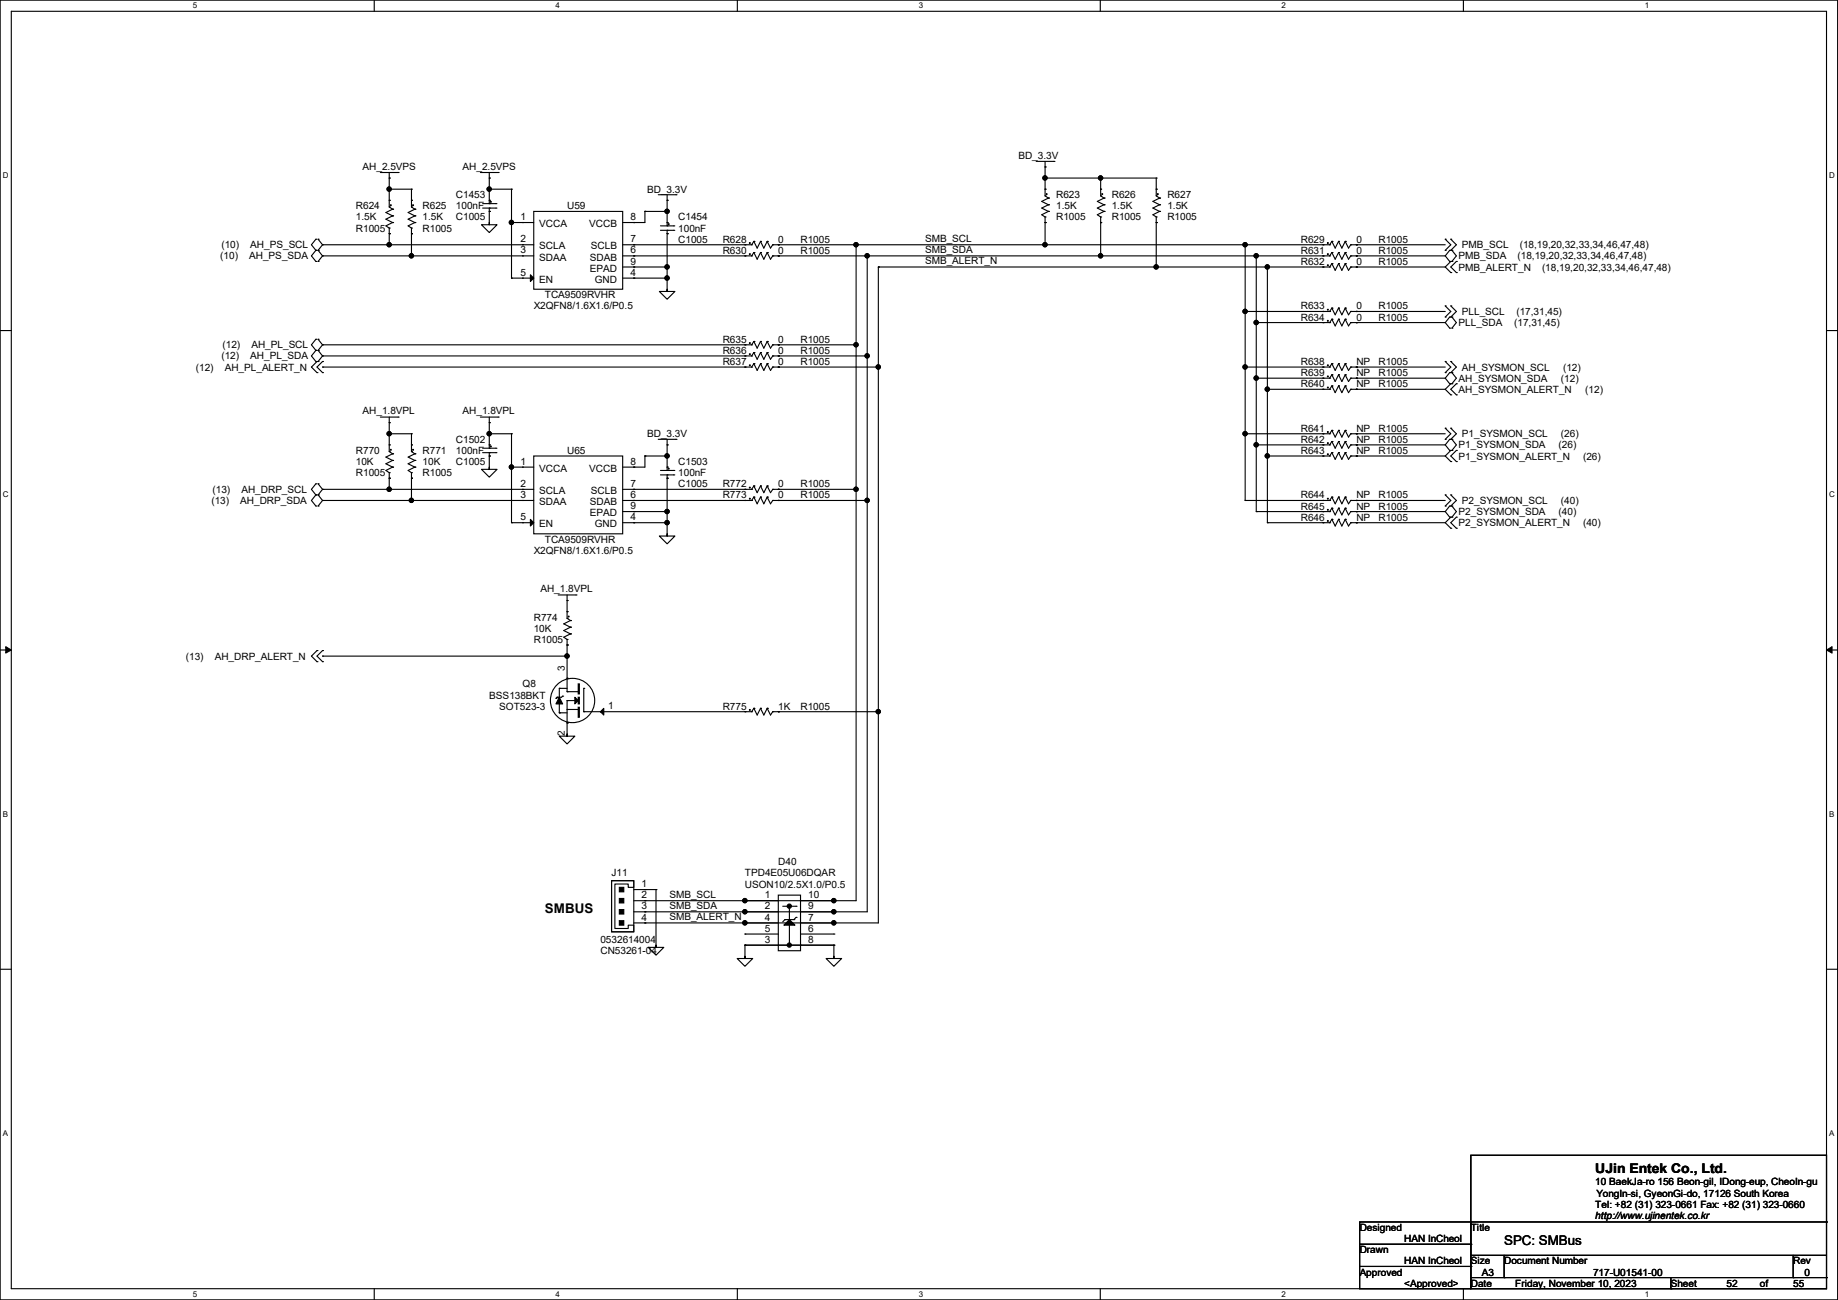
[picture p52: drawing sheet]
<svg xmlns="http://www.w3.org/2000/svg" width="420mm" height="297mm" viewBox="0 0 420 297" stroke-linecap="round" stroke-linejoin="round" font-family="sans-serif">
<defs><g id="words">
<g font-size="3">
<text x="124.5" y="208.6">SMBUS</text>
<text x="364.5" y="268.1">UJin Entek Co., Ltd.</text>
<text x="343.7" y="284.5">SPC: SMBus</text>
</g>
<g font-size="2.3">
<text x="82.8" y="38.9">AH_2.5VPS</text>
<text x="105.7" y="38.9">AH_2.5VPS</text>
<text x="232.7" y="36.4">BD_3.3V</text>
<text x="81.3" y="47.8">R624</text>
<text x="96.6" y="47.8">R625</text>
<text x="104.2" y="45.3">C1453</text>
<text x="104.2" y="47.8">100nF</text>
<text x="129.6" y="47.8">U59</text>
<text x="147.9" y="44">BD_3.3V</text>
<text x="241.3" y="45.3">R623</text>
<text x="241.3" y="47.8">1.5K</text>
<text x="254" y="45.3">R626</text>
<text x="254" y="47.8">1.5K</text>
<text x="266.7" y="45.3">R627</text>
<text x="266.7" y="47.8">1.5K</text>
<text x="81.3" y="50.4">1.5K</text>
<text x="81.3" y="52.9">R1005</text>
<text x="96.6" y="50.4">1.5K</text>
<text x="96.6" y="52.9">R1005</text>
<text x="104.2" y="50.4">C1005</text>
<text x="118.9" y="50.3">1</text>
<text x="123.2" y="51.9">VCCA</text>
<text x="134.7" y="51.9">VCCB</text>
<text x="144.1" y="50.3">8</text>
<text x="155" y="50.4">C1454</text>
<text x="155" y="52.9">100nF</text>
<text x="241.3" y="50.4">R1005</text>
<text x="254" y="50.4">R1005</text>
<text x="266.7" y="50.4">R1005</text>
<text x="50.3" y="59.3">(10)</text>
<text x="50.6" y="56.7">(10)</text>
<text x="56.9" y="59.3">AH_PS_SDA</text>
<text x="57.2" y="56.7">AH_PS_SCL</text>
<text x="118.9" y="55.4">2</text>
<text x="118.9" y="57.9">3</text>
<text x="123.2" y="57">SCLA</text>
<text x="123.2" y="59.5">SDAA</text>
<text x="134.8" y="59.5">SDAB</text>
<text x="135" y="57">SCLB</text>
<text x="144.1" y="57.9">6</text>
<text x="144.1" y="55.4">7</text>
<text x="155" y="55.5">C1005</text>
<text x="165.1" y="55.5">R628</text>
<text x="165.1" y="58">R630</text>
<text x="177.9" y="55.5">0</text>
<text x="177.9" y="58">0</text>
<text x="182.9" y="55.5">R1005</text>
<text x="182.9" y="58">R1005</text>
<text x="211.4" y="55.2">SMB_SCL</text>
<text x="211.4" y="57.7">SMB_SDA</text>
<text x="297.2" y="55.5">R629</text>
<text x="297.2" y="58">R631</text>
<text x="309.9" y="55.5">0</text>
<text x="309.9" y="58">0</text>
<text x="315" y="55.5">R1005</text>
<text x="315" y="58">R1005</text>
<text x="333.3" y="59.3">PMB_SDA</text>
<text x="334.1" y="56.7">PMB_SCL</text>
<text x="346.8" y="59.3">(18,19,20,32,33,34,46,47,48)</text>
<text x="347.3" y="56.7">(18,19,20,32,33,34,46,47,48)</text>
<text x="118.9" y="63">5</text>
<text x="123.2" y="64.6">EN</text>
<text x="134.8" y="62.1">EPAD</text>
<text x="135.9" y="64.6">GND</text>
<text x="144.1" y="60.5">9</text>
<text x="144.1" y="63">4</text>
<text x="211.4" y="60.3">SMB_ALERT_N</text>
<text x="297.2" y="60.5">R632</text>
<text x="309.9" y="60.5">0</text>
<text x="315" y="60.5">R1005</text>
<text x="333.3" y="61.8">PMB_ALERT_N</text>
<text x="352.4" y="61.8">(18,19,20,32,33,34,46,47,48)</text>
<text x="122" y="70.7">X2QFN8/1.6X1.6/P0.5</text>
<text x="124.5" y="68.2">TCA9509RVHR</text>
<text x="297.2" y="70.7">R633</text>
<text x="309.9" y="70.7">0</text>
<text x="315" y="70.7">R1005</text>
<text x="334.1" y="72">PLL_SCL</text>
<text x="346.5" y="72">(17,31,45)</text>
<text x="297.2" y="73.2">R634</text>
<text x="309.9" y="73.2">0</text>
<text x="315" y="73.2">R1005</text>
<text x="333.3" y="74.5">PLL_SDA</text>
<text x="346" y="74.5">(17,31,45)</text>
<text x="50.6" y="82.1">(12)</text>
<text x="50.8" y="79.6">(12)</text>
<text x="57.2" y="82.1">AH_PL_SDA</text>
<text x="57.4" y="79.6">AH_PL_SCL</text>
<text x="165.1" y="78.3">R635</text>
<text x="165.1" y="80.9">R636</text>
<text x="165.1" y="83.4">R637</text>
<text x="177.9" y="78.3">0</text>
<text x="177.9" y="80.9">0</text>
<text x="177.9" y="83.4">0</text>
<text x="182.9" y="78.3">R1005</text>
<text x="182.9" y="80.9">R1005</text>
<text x="182.9" y="83.4">R1005</text>
<text x="297.2" y="83.4">R638</text>
<text x="309.9" y="83.4">NP</text>
<text x="315" y="83.4">R1005</text>
<text x="44.7" y="84.7">(12)</text>
<text x="51.4" y="84.7">AH_PL_ALERT_N</text>
<text x="297.2" y="85.9">R639</text>
<text x="297.2" y="88.5">R640</text>
<text x="309.9" y="85.9">NP</text>
<text x="309.9" y="88.5">NP</text>
<text x="315" y="85.9">R1005</text>
<text x="315" y="88.5">R1005</text>
<text x="333.3" y="89.7">AH_SYSMON_ALERT_N</text>
<text x="333.3" y="87.2">AH_SYSMON_SDA</text>
<text x="334.1" y="84.7">AH_SYSMON_SCL</text>
<text x="356.7" y="87.2">(12)</text>
<text x="357.2" y="84.7">(12)</text>
<text x="362.3" y="89.7">(12)</text>
<text x="82.8" y="94.6">AH_1.8VPL</text>
<text x="105.7" y="94.6">AH_1.8VPL</text>
<text x="104.2" y="101.2">C1502</text>
<text x="147.9" y="99.9">BD_3.3V</text>
<text x="297.2" y="98.6">R641</text>
<text x="297.2" y="101.2">R642</text>
<text x="309.9" y="98.6">NP</text>
<text x="309.9" y="101.2">NP</text>
<text x="315" y="98.6">R1005</text>
<text x="315" y="101.2">R1005</text>
<text x="334.1" y="99.9">P1_SYSMON_SCL</text>
<text x="356.7" y="99.9">(26)</text>
<text x="81.3" y="103.7">R770</text>
<text x="81.3" y="106.3">10K</text>
<text x="96.6" y="103.7">R771</text>
<text x="96.6" y="106.3">10K</text>
<text x="104.2" y="103.7">100nF</text>
<text x="104.2" y="106.3">C1005</text>
<text x="118.9" y="106.2">1</text>
<text x="123.2" y="107.8">VCCA</text>
<text x="129.6" y="103.7">U65</text>
<text x="134.7" y="107.8">VCCB</text>
<text x="144.1" y="106.2">8</text>
<text x="155" y="106.3">C1503</text>
<text x="297.2" y="103.7">R643</text>
<text x="309.9" y="103.7">NP</text>
<text x="315" y="103.7">R1005</text>
<text x="333.3" y="102.4">P1_SYSMON_SDA</text>
<text x="333.3" y="105">P1_SYSMON_ALERT_N</text>
<text x="356.2" y="102.4">(26)</text>
<text x="361.7" y="105">(26)</text>
<text x="48.6" y="112.6">(13)</text>
<text x="55.2" y="112.6">AH_DRP_SCL</text>
<text x="81.3" y="108.8">R1005</text>
<text x="96.6" y="108.8">R1005</text>
<text x="118.9" y="111.3">2</text>
<text x="118.9" y="113.8">3</text>
<text x="123.2" y="112.9">SCLA</text>
<text x="135" y="112.9">SCLB</text>
<text x="144.1" y="113.8">6</text>
<text x="144.1" y="111.3">7</text>
<text x="155" y="108.8">100nF</text>
<text x="155" y="111.3">C1005</text>
<text x="165.1" y="111.3">R772</text>
<text x="165.1" y="113.9">R773</text>
<text x="177.9" y="111.3">0</text>
<text x="177.9" y="113.9">0</text>
<text x="182.9" y="111.3">R1005</text>
<text x="182.9" y="113.9">R1005</text>
<text x="297.2" y="113.9">R644</text>
<text x="309.9" y="113.9">NP</text>
<text x="315" y="113.9">R1005</text>
<text x="48.3" y="115.1">(13)</text>
<text x="54.9" y="115.1">AH_DRP_SDA</text>
<text x="118.9" y="118.9">5</text>
<text x="123.2" y="115.4">SDAA</text>
<text x="134.8" y="117.9">EPAD</text>
<text x="134.8" y="115.4">SDAB</text>
<text x="144.1" y="116.3">9</text>
<text x="144.1" y="118.9">4</text>
<text x="297.2" y="116.4">R645</text>
<text x="297.2" y="119">R646</text>
<text x="309.9" y="116.4">NP</text>
<text x="309.9" y="119">NP</text>
<text x="315" y="116.4">R1005</text>
<text x="315" y="119">R1005</text>
<text x="333.3" y="117.7">P2_SYSMON_SDA</text>
<text x="334.1" y="115.1">P2_SYSMON_SCL</text>
<text x="356.2" y="117.7">(40)</text>
<text x="356.7" y="115.1">(40)</text>
<text x="123.2" y="120.5">EN</text>
<text x="124.5" y="124">TCA9509RVHR</text>
<text x="135.9" y="120.5">GND</text>
<text x="333.3" y="120.2">P2_SYSMON_ALERT_N</text>
<text x="361.7" y="120.2">(40)</text>
<text x="122" y="126.6">X2QFN8/1.6X1.6/P0.5</text>
<text x="123.5" y="135.2">AH_1.8VPL</text>
<text x="122" y="141.8">R774</text>
<text x="122" y="144.4">10K</text>
<text x="122" y="146.9">R1005</text>
<text x="42.5" y="150.7">(13)</text>
<text x="49.1" y="150.7">AH_DRP_ALERT_N</text>
<text x="129" y="153.2" transform="rotate(-90 129 153.2)">3</text>
<text x="111.8" y="159.6">BSS138BKT</text>
<text x="119.4" y="157.1">Q8</text>
<text x="114.1" y="162.1">SOT523-3</text>
<text x="139" y="162.1">1</text>
<text x="165.1" y="162.1">R775</text>
<text x="177.9" y="162.1">1K</text>
<text x="182.9" y="162.1">R1005</text>
<text x="129" y="168.2" transform="rotate(-90 129 168.2)">2</text>
<text x="177.8" y="197.7">D40</text>
<text x="139.7" y="200.2">J11</text>
<text x="146.6" y="202.7">1</text>
<text x="170.2" y="200.2">TPD4E05U06DQAR</text>
<text x="170.2" y="202.8">USON10/2.5X1.0/P0.5</text>
<text x="146.6" y="205.2">2</text>
<text x="146.6" y="207.8">3</text>
<text x="153" y="205.1">SMB_SCL</text>
<text x="153" y="207.6">SMB_SDA</text>
<text x="174.8" y="205.2">1</text>
<text x="174.8" y="207.8">2</text>
<text x="184.7" y="207.8">9</text>
<text x="184.7" y="205.2">10</text>
<text x="137.2" y="215.5">0532614004</text>
<text x="146.6" y="210.3">4</text>
<text x="153" y="210.1">SMB_ALERT_N</text>
<text x="174.8" y="215.4">3</text>
<text x="174.8" y="210.3">4</text>
<text x="174.8" y="212.9">5</text>
<text x="184.7" y="212.9">6</text>
<text x="184.7" y="210.3">7</text>
<text x="184.7" y="215.4">8</text>
<text x="137.2" y="218">CN53261-04</text>
<text x="364.5" y="270.8">10 BaekJa-ro 156 Beon-gil, IDong-eup, CheoIn-gu</text>
<text x="364.5" y="275.9">Tel: +82 (31) 323-0661 Fax: +82 (31) 323-0660</text>
<text x="364.8" y="273.4">YongIn-si, GyeonGi-do, 17126 South Korea</text>
<text x="310.7" y="281.3">Designed</text>
<text x="336.1" y="281.3">Title</text>
<text x="364.5" y="278.5">http://www.ujinentek.co.kr</text>
<text x="310.7" y="286.3">Drawn</text>
<text x="320.8" y="283.8">HAN InCheol</text>
<text x="310.7" y="291.4">Approved</text>
<text x="320.8" y="294">&lt;Approved&gt;</text>
<text x="320.8" y="288.9">HAN InCheol</text>
<text x="336.1" y="288.9">Size</text>
<text x="336.1" y="294">Date</text>
<text x="338.6" y="291.4">A3</text>
<text x="343.7" y="288.9">Document Number</text>
<text x="346.2" y="294">Friday, November 10, 2023</text>
<text x="364" y="291.4">717-U01541-00</text>
<text x="381.8" y="294">Sheet</text>
<text x="394.5" y="294">52</text>
<text x="402.1" y="294">of</text>
<text x="409.7" y="288.9">Rev</text>
<text x="409.7" y="294">55</text>
<text x="412.3" y="291.4">0</text>
</g>
<g font-size="1.8">
<text x="44" y="1.9">5</text>
<text x="127" y="1.9">4</text>
<text x="209.9" y="1.9">3</text>
<text x="292.9" y="1.9">2</text>
<text x="375.8" y="1.9">1</text>
<text x=".7" y="40.6">D</text>
<text x="418" y="40.6">D</text>
<text x=".7" y="113.6">C</text>
<text x="418" y="113.6">C</text>
<text x=".7" y="186.6">B</text>
<text x="418" y="186.6">B</text>
<text x=".7" y="259.5">A</text>
<text x="418" y="259.5">A</text>
<text x="44" y="296.3">5</text>
<text x="127" y="296.3">4</text>
<text x="209.9" y="296.3">3</text>
<text x="292.9" y="296.3">2</text>
<text x="375.8" y="296.3">1</text>
</g>
</g></defs>
<path d="M0 0h419.9v297h-419.9zM2.6 2.6h414.8v291.8h-414.8z" fill="none" stroke="#000" stroke-width=".25"/>
<g fill="#fff">
<path d="M44 .3h1v2h-1z"/>
<path d="M44 294.7h1v2h-1z"/>
</g>
<path d="M85.5 0v2.6M85.5 294.4v2.6" fill="none" stroke="#000" stroke-width=".25"/>
<g fill="#fff">
<path d="M127 .3h.9v2h-.9z"/>
<path d="M127 294.7h.9v2h-.9z"/>
</g>
<path d="M168.5 0v2.6M168.5 294.4v2.6" fill="none" stroke="#000" stroke-width=".25"/>
<g fill="#fff">
<path d="M209.9 .3h1v2h-1z"/>
<path d="M209.9 294.7h1v2h-1z"/>
</g>
<path d="M251.4 0v2.6M251.4 294.4v2.6" fill="none" stroke="#000" stroke-width=".25"/>
<g fill="#fff">
<path d="M292.9 .3h.9v2h-.9z"/>
<path d="M292.9 294.7h.9v2h-.9z"/>
</g>
<path d="M334.4 0v2.6M334.4 294.4v2.6" fill="none" stroke="#000" stroke-width=".25"/>
<g fill="#fff">
<path d="M375.8 .3h1v2h-1z"/>
<path d="M375.8 294.7h1v2h-1z"/>
<path d="M.7 39h1.2v2h-1.2z"/>
<path d="M418 39h1.3v2h-1.3z"/>
<path d="M.7 112h1.2v2h-1.2z"/>
<path d="M418 112h1.3v2h-1.3z"/>
</g>
<path d="M0 75.5h2.6M417.4 75.5h2.5" fill="none" stroke="#000" stroke-width=".25"/>
<g fill="#fff">
<path d="M.7 185h1.2v1.9h-1.2z"/>
<path d="M418 185h1.2v1.9h-1.2z"/>
</g>
<path d="M0 148.5h2.6M417.4 148.5h2.5" fill="none" stroke="#000" stroke-width=".25"/>
<path d="M1.3 147.7l1.3 .8-1.3 .7zM417.4 148.5l1.2-.8v1.5z" fill="#000" stroke="#000" stroke-width=".23"/>
<g fill="#fff">
<path d="M.7 257.9h1.2v2h-1.2z"/>
<path d="M418 257.9h1.2v2h-1.2z"/>
</g>
<g fill="none" stroke="#000" stroke-width=".25">
<path d="M86.9 39.4h4.1M88.9 39.4v7.9M91 39.4h.1M109.8 39.4h4M111.8 39.4v7.1M113.8 39.4h.1M236.8 36.9h4M238.8 38.1h.1M238.8 36.9v7.8M240.8 36.9h.1M72.2 57.2h.1M72.2 54.7h.1"/>
<path d="M72.2 59.7h.1M72.2 54.7l-1 1.2 1 1.3M72.2 57.2l-1 1.3 1 1.2M72.7 54.7h.1M72.7 57.2h.1M72.7 59.7h.1M72.7 54.7l1 1.2M72.7 57.2l1 1.3M73.7 55.9h.1M73.7 58.5h.1M73.7 55.9l-1 1.3M73.7 58.5l-1 1.2"/>
<path d="M73.7 55.9h48.3M73.7 58.5h48.3M88.9 40.7h.1M88.9 47.3h.1M88.9 53.4h.1M88.9 52.1h.1M88.9 45.8h.1M88.9 43.2h.1M88.9 55.9h.1M88.9 52.1v3.8M88.9 47.3l.8 .5M88.9 43.2h5.1"/>
<path d="M89.7 50.8h.1M89.7 47.8h.1M89.7 49.3h.1M89.7 49.3l-1.5 .8 1.5 .7M89.7 47.8l-1.5 .8 1.5 .7M89.7 50.8l-1.5 .8 .7 .5M94 47.3h.1M94 53.4h.1M94 52.1h.1M94 45.8h.1M94 43.2h.1M94 58.5h.1"/>
<path d="M94 43.2v4.1M94 52.1v6.4M94 47.3l.8 .5M94.8 50.8h.1M94.8 47.8h.1M94.8 49.3h.1M94.8 49.3l-1.5 .8 1.5 .7M94.8 47.8l-1.5 .8 1.5 .7M94.8 50.8l-1.5 .8 .7 .5M110 51.4h1.8v-.6v.6h1.8l-1.8 1.7zM110.3 47.5h3M110.3 46.5h3"/>
<path d="M111.8 40.7h.1M111.8 46.5h.1M111.8 47.5h.1M111.8 45.8h.1M111.8 48.3h.1M111.8 43.2h.1M111.8 47.5v3.3M111.8 43.2h5.1M113.3 47.5h.1M113.3 46.5h.1M116.9 43.2h.1M116.9 50.8h.1"/>
<path d="M116.9 50.8h5.1M116.9 43.2v20.3M119.4 50.8h.1M119.4 55.9h.1M119.4 58.5h.1M122 48.3h20.3v17.8h-20.3zM142.3 55.9h29.4M142.3 58.5h29.4M144.8 58.5h.1M144.8 55.9h.1M144.8 50.8h.1M147.4 48.3h.1"/>
<path d="M147.4 48.3v2.5h-5.1M147.4 48.3h5M150.4 44.5h4.1M150.9 52.6h3.1M150.9 51.6h3.1M152.4 45.8h.1M152.4 51.6h.1M152.4 52.6h.1M152.4 50.8h.1M152.4 53.4h.1M152.4 48.3h.1M152.4 44.5v7.1"/>
<path d="M152.4 52.6v13.5M154 52.6h.1M154 51.6h.1M154.5 44.5h.1M170.2 55.9h.1M170.2 58.5h.1M171.7 55.9h.1M171.7 58.5h.1M172.3 55.2h.1M172.3 57.7h.1M172.3 55.2l.7 1.5 .8-1.5M172.3 55.2l-.6 .7"/>
<path d="M172.3 57.7l.7 1.5 .8-1.5M172.3 57.7l-.6 .8M173.8 55.2h.1M173.8 57.7h.1M173.8 55.2l.7 1.5 .8-1.5M173.8 57.7l.7 1.5 .8-1.5M175.3 55.2h.1M175.3 57.7h.1M175.3 55.2l.8 1.5 .5-.8M175.3 57.7l.8 1.5 .5-.7M176.6 55.9h.1M176.6 58.5h.1"/>
<path d="M176.6 55.9h127.2M176.6 58.5h127.2M177.8 55.9h.1M177.8 58.5h.1M195.6 55.9h.1M195.6 55.9v149.9h-50.8M198.2 58.5h.1M198.2 58.5v149.8h-53.4M238.8 44.7h.1M238.8 50.8h.1M238.8 49.6h.1M238.8 43.2h.1"/>
<path d="M238.8 40.7h.1M238.8 55.9h.1M238.8 49.6v6.3M238.8 44.7l.8 .6M238.8 40.7h25.4M239.6 48.3h.1M239.6 45.3h.1M239.6 46.8h.1M239.6 46.8l-1.6 .7 1.6 .8M239.6 45.3l-1.6 .7 1.6 .8M239.6 48.3l-1.6 .8 .8 .5M251.5 44.7h.1"/>
<path d="M251.5 50.8h.1M251.5 49.6h.1M251.5 43.2h.1M251.5 40.7h.1M251.5 58.5h.1M251.5 40.7v4M251.5 49.6v8.9M251.5 44.7l.8 .6M252.3 48.3h.1M252.3 45.3h.1M252.3 46.8h.1M252.3 46.8l-1.6 .7 1.6 .8"/>
<path d="M252.3 45.3l-1.6 .7 1.6 .8M252.3 48.3l-1.6 .8 .8 .5M264.2 44.7h.1M264.2 50.8h.1M264.2 49.6h.1M264.2 43.2h.1M264.2 40.7h.1M264.2 40.7v4M264.2 49.6v11.4M264.2 44.7l.8 .6M265 48.3h.1M265 45.3h.1"/>
<path d="M265 46.8h.1M265 46.8l-1.6 .7 1.6 .8M265 45.3l-1.6 .7 1.6 .8M265 48.3l-1.6 .8 .8 .5M284.5 55.9h.1M284.5 55.9v58.4M287.1 58.5h.1M287.1 58.5v58.4M302.3 55.9h.1M302.3 58.5h.1M303.8 55.9h.1M303.8 58.5h.1"/>
<path d="M304.3 55.2h.1M304.3 57.7h.1M304.3 55.2l.8 1.5 .8-1.5M304.3 55.2l-.5 .7M304.3 57.7l.8 1.5 .8-1.5M304.3 57.7l-.5 .8M305.9 55.2h.1M305.9 57.7h.1M305.9 55.2l.7 1.5 .8-1.5M305.9 57.7l.7 1.5 .8-1.5M307.4 55.2h.1M307.4 57.7h.1"/>
<path d="M307.4 55.2l.7 1.5 .6-.8M307.4 57.7l.7 1.5 .6-.7M308.7 55.9h.1M308.7 58.5h.1M308.7 55.9h21.5M308.7 58.5h21.5M309.9 55.9h.1M309.9 58.5h.1M330.2 54.7h.1M330.2 57.2h.1M330.2 58.5l1.1 1.2M330.2 54.7l1.3 1.2-1.3 1.3"/>
<path d="M331.3 57.2h.1M331.3 59.7h.1M331.3 57.2l-1.1 1.3M331.5 59.7h.1M331.5 54.7h.1M331.5 57.2h.1M331.5 59.7l-1.3 1.3M331.5 54.7l1.3 1.2-1.3 1.3M331.8 59.7h.1M331.8 57.2h.1M331.8 57.2l1 1.3-1 1.2M332.8 59.7h.1"/>
<path d="M332.8 59.7l-1.3 1.3 1.3 1.3M72.2 77.5h.1M72.2 77.5l-1 1.3 1 1.3M72.7 77.5h.1M72.7 77.5l1 1.3M73.7 78.8h.1M73.7 78.8l-1 1.3M73.7 78.8h98M116.9 63.5h.1M116.9 63.5h5.1M119.4 63.5h.1M142.3 61h10.1"/>
<path d="M142.3 63.5h10.1M144.8 61h.1M144.8 63.5h.1M150.7 66.6h1.7v-.5v.5h1.8l-1.8 1.8zM152.4 61h.1M152.4 63.5h.1M170.2 78.8h.1M171.7 78.8h.1M172.3 78h.1M172.3 78l.7 1.5 .8-1.5M172.3 78l-.6 .8M173.8 78h.1"/>
<path d="M173.8 78l.7 1.5 .8-1.5M175.3 78h.1M175.3 78l.8 1.5 .5-.7M176.6 78.8h.1M176.6 78.8h19M177.8 78.8h.1M195.6 78.8h.1M200.7 61h.1M200.7 61h103.1M200.7 61v149.9h-55.9M264.2 61h.1M284.5 71.2h.1"/>
<path d="M284.5 71.2h19.3M287.1 73.7h.1M287.1 73.7h16.7M289.6 61h.1M289.6 61v58.4M302.3 61h.1M302.3 71.2h.1M302.3 73.7h.1M303.8 61h.1M303.8 71.2h.1M303.8 73.7h.1M304.3 60.2h.1"/>
<path d="M304.3 70.4h.1M304.3 72.9h.1M304.3 60.2l.8 1.6 .8-1.6M304.3 60.2l-.5 .8M304.3 70.4l.8 1.5 .8-1.5M304.3 70.4l-.5 .8M304.3 72.9l.8 1.6 .8-1.6M304.3 72.9l-.5 .8M305.9 60.2h.1M305.9 70.4h.1M305.9 72.9h.1M305.9 60.2l.7 1.6 .8-1.6"/>
<path d="M305.9 70.4l.7 1.5 .8-1.5M305.9 72.9l.7 1.6 .8-1.6M307.4 60.2h.1M307.4 70.4h.1M307.4 72.9h.1M307.4 60.2l.7 1.6 .6-.8M307.4 70.4l.7 1.5 .6-.7M307.4 72.9l.7 1.6 .6-.8M308.7 61h.1M308.7 71.2h.1M308.7 73.7h.1M308.7 61h21.5"/>
<path d="M308.7 71.2h21.5M308.7 73.7h21.5M309.9 61h.1M309.9 71.2h.1M309.9 73.7h.1M330.2 69.9h.1M330.2 72.4h.1M330.2 61l1.3 1.3M330.2 73.7l1.1 1.3M330.2 69.9l1.3 1.3-1.3 1.2M331.3 72.4h.1M331.3 75h.1"/>
<path d="M331.3 72.4l-1.1 1.3M331.5 62.3h.1M331.5 69.9h.1M331.5 72.4h.1M331.5 69.9l1.3 1.3-1.3 1.2M331.8 75h.1M331.8 72.4h.1M331.8 72.4l1 1.3-1 1.3M332.8 62.3h.1M72.2 80.1h.1M72.2 82.6h.1M72.2 80.1l-1 1.2 1 1.3"/>
<path d="M72.4 82.6h.1M72.4 85.1h.1M72.4 82.6l-1.2 1.3 1.2 1.2M72.7 80.1h.1M72.7 82.6h.1M72.7 80.1l1 1.2M73.7 82.6h.1M73.7 85.1h.1M73.7 81.3h.1M73.7 83.9h.1M73.7 81.3l-1 1.3M73.7 82.6l-1.3 1.3 1.3 1.2"/>
<path d="M73.7 81.3h98M73.7 83.9h98M86.9 95.3h4.1M88.9 96.6h.1M88.9 99.1h.1M88.9 95.3v7.9M88.9 99.1h5.1M91 95.3h.1M94 99.1h.1M94 99.1v4.1M109.8 95.3h4M111.8 96.6h.1"/>
<path d="M111.8 99.1h.1M111.8 95.3v7.1M111.8 99.1h5.1M113.8 95.3h.1M116.9 99.1h.1M116.9 99.1v20.3M170.2 81.3h.1M170.2 83.9h.1M171.7 81.3h.1M171.7 83.9h.1M172.3 80.6h.1M172.3 83.1h.1"/>
<path d="M172.3 80.6l.7 1.5 .8-1.5M172.3 80.6l-.6 .7M172.3 83.1l.7 1.5 .8-1.5M172.3 83.1l-.6 .8M173.8 80.6h.1M173.8 83.1h.1M173.8 80.6l.7 1.5 .8-1.5M173.8 83.1l.7 1.5 .8-1.5M175.3 80.6h.1M175.3 83.1h.1M175.3 80.6l.8 1.5 .5-.8M175.3 83.1l.8 1.5 .5-.7"/>
<path d="M176.6 81.3h.1M176.6 83.9h.1M176.6 81.3h21.6M176.6 83.9h24.1M177.8 81.3h.1M177.8 83.9h.1M198.2 81.3h.1M200.7 83.9h.1M284.5 83.9h.1M284.5 99.1h.1M284.5 99.1h19.3M284.5 83.9h19.3"/>
<path d="M287.1 86.4h.1M287.1 86.4h16.7M289.6 88.9h.1M289.6 88.9h14.2M302.3 99.1h.1M302.3 83.9h.1M302.3 86.4h.1M302.3 88.9h.1M303.8 99.1h.1M303.8 83.9h.1M303.8 86.4h.1M303.8 88.9h.1"/>
<path d="M304.3 98.3h.1M304.3 83.1h.1M304.3 85.6h.1M304.3 88.2h.1M304.3 98.3l.8 1.6 .8-1.6M304.3 98.3l-.5 .8M304.3 83.1l.8 1.5 .8-1.5M304.3 83.1l-.5 .8M304.3 85.6l.8 1.6 .8-1.6M304.3 85.6l-.5 .8M304.3 88.2l.8 1.5 .8-1.5M304.3 88.2l-.5 .7"/>
<path d="M305.9 98.3h.1M305.9 83.1h.1M305.9 85.6h.1M305.9 88.2h.1M305.9 98.3l.7 1.6 .8-1.6M305.9 83.1l.7 1.5 .8-1.5M305.9 85.6l.7 1.6 .8-1.6M305.9 88.2l.7 1.5 .8-1.5M307.4 98.3h.1M307.4 83.1h.1M307.4 85.6h.1M307.4 88.2h.1"/>
<path d="M307.4 98.3l.7 1.6 .6-.8M307.4 83.1l.7 1.5 .6-.7M307.4 85.6l.7 1.6 .6-.8M307.4 88.2l.7 1.5 .6-.8M308.7 99.1h.1M308.7 83.9h.1M308.7 86.4h.1M308.7 88.9h.1M308.7 99.1h21.5M308.7 83.9h21.5M308.7 86.4h21.5M308.7 88.9h21.5"/>
<path d="M309.9 99.1h.1M309.9 83.9h.1M309.9 86.4h.1M309.9 88.9h.1M330.2 82.6h.1M330.2 85.1h.1M330.2 97.8h.1M330.2 82.6l1.3 1.3-1.3 1.2M330.2 88.9l1.3 1.3M330.2 86.4l1.1 1.3M330.2 97.8l1.3 1.3-1.3 1.3M331.3 85.1h.1"/>
<path d="M331.3 87.7h.1M331.3 85.1l-1.1 1.3M331.5 82.6h.1M331.5 85.1h.1M331.5 87.7h.1M331.5 90.2h.1M331.5 97.8h.1M331.5 82.6l1.3 1.3-1.3 1.2M331.5 87.7l-1.3 1.2M331.5 97.8l1.3 1.3-1.3 1.3M331.8 87.7h.1M331.8 85.1h.1"/>
<path d="M331.8 85.1l1 1.3-1 1.3M332.8 90.2h.1M332.8 87.7h.1M332.8 87.7l-1.3 1.2 1.3 1.3M72.2 113.1h.1M72.2 110.5h.1M72.2 115.6h.1M72.2 110.5l-1 1.3 1 1.3M72.2 113.1l-1 1.2 1 1.3M72.7 110.5h.1M72.7 113.1h.1M72.7 115.6h.1"/>
<path d="M72.7 110.5l1 1.3M72.7 113.1l1 1.2M73.7 111.8h.1M73.7 114.3h.1M73.7 111.8l-1 1.3M73.7 114.3l-1 1.3M73.7 111.8h48.3M73.7 114.3h48.3M88.9 103.2h.1M88.9 109.3h.1M88.9 108h.1M88.9 101.6h.1"/>
<path d="M88.9 111.8h.1M88.9 108v3.8M88.9 103.2l.8 .5M89.7 106.7h.1M89.7 103.7h.1M89.7 105.2h.1M89.7 105.2l-1.5 .8 1.5 .7M89.7 103.7l-1.5 .7 1.5 .8M89.7 106.7l-1.5 .8 .7 .5M94 103.2h.1M94 109.3h.1M94 108h.1"/>
<path d="M94 101.6h.1M94 114.3h.1M94 108v6.3M94 103.2l.8 .5M94.8 106.7h.1M94.8 103.7h.1M94.8 105.2h.1M94.8 105.2l-1.5 .8 1.5 .7M94.8 103.7l-1.5 .7 1.5 .8M94.8 106.7l-1.5 .8 .7 .5M110 107.2h1.8v-.5v.5h1.8l-1.8 1.8zM110.3 103.4h3"/>
<path d="M110.3 102.4h3M111.8 102.4h.1M111.8 103.4h.1M111.8 101.6h.1M111.8 104.2h.1M111.8 103.4v3.3M113.3 103.4h.1M113.3 102.4h.1M116.9 106.7h.1M116.9 119.4h.1M116.9 119.4h5.1M116.9 106.7h5.1"/>
<path d="M119.4 106.7h.1M119.4 111.8h.1M119.4 114.3h.1M119.4 119.4h.1M122 104.2h20.3v17.8h-20.3zM142.3 116.9h10.1M142.3 119.4h10.1M142.3 111.8h29.4M142.3 114.3h29.4M144.8 116.9h.1M144.8 119.4h.1M144.8 114.3h.1"/>
<path d="M144.8 111.8h.1M144.8 106.7h.1M147.4 104.2h.1M147.4 104.2h5M147.4 104.2v2.5h-5.1M150.4 100.4h4.1M150.9 108.5h3.1M150.9 107.5h3.1M152.4 101.6h.1M152.4 107.5h.1M152.4 108.5h.1M152.4 106.7h.1"/>
<path d="M152.4 109.3h.1M152.4 104.2h.1M152.4 116.9h.1M152.4 119.4h.1M152.4 100.4v7.1M152.4 108.5v13.5M154 108.5h.1M154 107.5h.1M154.5 100.4h.1M170.2 111.8h.1M170.2 114.3h.1M171.7 111.8h.1"/>
<path d="M171.7 114.3h.1M172.3 111h.1M172.3 113.6h.1M172.3 111l.7 1.6 .8-1.6M172.3 111l-.6 .8M172.3 113.6l.7 1.5 .8-1.5M172.3 113.6l-.6 .7M173.8 111h.1M173.8 113.6h.1M173.8 111l.7 1.6 .8-1.6M173.8 113.6l.7 1.5 .8-1.5M175.3 111h.1"/>
<path d="M175.3 113.6h.1M175.3 111l.8 1.6 .5-.8M175.3 113.6l.8 1.5 .5-.8M176.6 111.8h.1M176.6 114.3h.1M176.6 111.8h19M176.6 114.3h21.6M177.8 111.8h.1M177.8 114.3h.1M195.6 111.8h.1M198.2 114.3h.1M284.5 114.3h.1"/>
<path d="M284.5 114.3h19.3M287.1 101.6h.1M287.1 116.9h.1M287.1 116.9h16.7M287.1 101.6h16.7M289.6 104.2h.1M289.6 119.4h.1M289.6 119.4h14.2M289.6 104.2h14.2M302.3 116.9h.1M302.3 101.6h.1M302.3 119.4h.1"/>
<path d="M302.3 104.2h.1M302.3 114.3h.1M303.8 116.9h.1M303.8 101.6h.1M303.8 119.4h.1M303.8 104.2h.1M303.8 114.3h.1M304.3 116.1h.1M304.3 100.9h.1M304.3 118.7h.1M304.3 103.4h.1M304.3 113.6h.1"/>
<path d="M304.3 116.1l.8 1.5 .8-1.5M304.3 116.1l-.5 .8M304.3 100.9l.8 1.5 .8-1.5M304.3 100.9l-.5 .7M304.3 118.7l.8 1.5 .8-1.5M304.3 118.7l-.5 .7M304.3 103.4l.8 1.5 .8-1.5M304.3 103.4l-.5 .8M304.3 113.6l.8 1.5 .8-1.5M304.3 113.6l-.5 .7M305.9 116.1h.1M305.9 100.9h.1"/>
<path d="M305.9 118.7h.1M305.9 103.4h.1M305.9 113.6h.1M305.9 116.1l.7 1.5 .8-1.5M305.9 100.9l.7 1.5 .8-1.5M305.9 118.7l.7 1.5 .8-1.5M305.9 103.4l.7 1.5 .8-1.5M305.9 113.6l.7 1.5 .8-1.5M307.4 116.1h.1M307.4 100.9h.1M307.4 118.7h.1M307.4 103.4h.1"/>
<path d="M307.4 113.6h.1M307.4 116.1l.7 1.5 .6-.7M307.4 100.9l.7 1.5 .6-.8M307.4 118.7l.7 1.5 .6-.8M307.4 103.4l.7 1.5 .6-.7M307.4 113.6l.7 1.5 .6-.8M308.7 116.9h.1M308.7 101.6h.1M308.7 119.4h.1M308.7 104.2h.1M308.7 114.3h.1M308.7 116.9h21.5"/>
<path d="M308.7 101.6h21.5M308.7 119.4h21.5M308.7 104.2h21.5M308.7 114.3h21.5M309.9 116.9h.1M309.9 101.6h.1M309.9 119.4h.1M309.9 104.2h.1M309.9 114.3h.1M330.2 100.4h.1M330.2 113.1h.1M330.2 115.6h.1"/>
<path d="M330.2 101.6l1.1 1.3M330.2 104.2l1.3 1.3M330.2 113.1l1.3 1.2-1.3 1.3M330.2 116.9l1.1 1.3M330.2 119.4l1.3 1.3M331.3 100.4h.1M331.3 102.9h.1M331.3 115.6h.1M331.3 118.2h.1M331.3 100.4l-1.1 1.2M331.3 115.6l-1.1 1.3M331.5 100.4h.1"/>
<path d="M331.5 102.9h.1M331.5 105.5h.1M331.5 113.1h.1M331.5 115.6h.1M331.5 118.2h.1M331.5 102.9l-1.3 1.3M331.5 113.1l1.3 1.2-1.3 1.3M331.5 118.2l-1.3 1.2M331.8 102.9h.1M331.8 100.4h.1M331.8 118.2h.1M331.8 115.6h.1"/>
<path d="M331.8 100.4l1 1.2-1 1.3M331.8 115.6l1 1.3-1 1.3M332.8 105.5h.1M332.8 102.9h.1M332.8 118.2h.1M332.8 102.9l-1.3 1.3 1.3 1.3M332.8 118.2l-1.3 1.2 1.3 1.3M127.6 135.9h4M129.6 137.2h.1M129.6 139.7h.1M129.6 135.9v5.4M131.6 135.9h.1"/>
<path d="M150.7 122.5h1.7v-.5v.5h1.8l-1.8 1.7zM331.5 120.7h.1M332.8 120.7h.1M72.4 148.6h.1M72.4 151.2h.1M72.4 148.6l-1.2 1.3 1.2 1.3M73.7 148.6h.1M73.7 151.2h.1M73.7 149.9h.1M73.7 148.6l-1.3 1.3 1.3 1.3M73.7 149.9h55.9M127 159.6h.1"/>
<path d="M127.3 159.3h.1M127.3 159.3l-.3 .3M127.8 157.3h.1M127.8 157.3v5.6M127.8 157.3h1.8M128.6 159h.1M128.6 159l-.3 .3h-1M129.6 141.3h.1M129.6 147.4h.1M129.6 146.1h.1M129.6 158h.1M129.6 155h.1"/>
<path d="M129.6 149.9h.1M129.6 146.1v11.9M129.6 141.3l.7 .5M129.6 158h2.5M130.3 144.8h.1M130.3 141.8h.1M130.3 143.3h.1M130.3 143.3l-1.5 .8 1.5 .7M130.3 141.8l-1.5 .7 1.5 .8M130.3 144.8l-1.5 .8 .8 .5M133.4 157.3h.1M133.4 157.3v5.3"/>
<path d="M127.8 168.2h1.8v-.5v.5h1.8l-1.8 1.8zM127.8 162.9h.1M127.8 162.9h1.8M129.6 162.1h.1M129.6 160.1h.1M129.6 165.1h.1M129.6 160.1v7.6M129.6 162.1h2.5M129.6 160.1h2.5M133.4 162.6h.1M133.4 162.6h38.3M137.2 162.6h.1"/>
<path d="M170.2 162.6h.1M171.7 162.6h.1M172.3 161.8h.1M172.3 161.8l.7 1.6 .8-1.6M172.3 161.8l-.6 .8M173.8 161.8h.1M173.8 161.8l.7 1.6 .8-1.6M175.3 161.8h.1M175.3 161.8l.8 1.6 .5-.8M176.6 162.6h.1M176.6 162.6h24.1M177.8 162.6h.1"/>
<path d="M200.7 162.6h.1M139.7 201.2h5.1v11.7h-5.1zM139.7 201.2h5.1v1.5h-1.2v-.7h-3.1v10.1h3.1v-.7h1.2v1.5h-5.1zM144.8 203.2h5.1M147.4 203.2h.1M147.4 205.8h.1M147.4 208.3h.1M147.4 210.9h.1M148.1 216.5h1.8v-.6v.6h1.8l-1.8 1.7zM149.9 203.2h.1M149.9 203.2v12.7M168.4 219h1.8v-.5v.5h1.8l-1.8 1.8z"/>
<path d="M170.2 205.8h.1M170.2 208.3h.1M170.2 215.9h.1M170.2 210.9h.1M170.2 213.4h.1M170.2 215.9h20.3M170.2 213.4h7.6M170.2 215.9v2.6M177.8 204.5h5.1v12.7h-5.1zM178.9 207.1h3M179.4 210.1h.1M179.4 210.1h2"/>
<path d="M179.4 210.1l-.5 .5M180.4 215.9h.1M180.4 207.1v8.8M181.4 210.1h.1M181.9 207.1h.1M181.9 209.6h.1M181.9 209.6l-.5 .5M182.9 215.9h.1M182.9 213.4h7.6M188.8 219h1.7v-.5v.5h1.8l-1.8 1.8zM190.5 213.4h.1M190.5 210.9h.1"/>
<path d="M190.5 215.9h.1M190.5 208.3h.1M190.5 205.8h.1M190.5 215.9v2.6M0 221.4h2.6M417.4 221.4h2.5M310.7 279.2h25.4v15.2h-25.4zM336.1 263.9h81.3v30.5h-81.3zM336.1 279.2h81.3M417.4 279.2h.1M310.7 284.3h25.4M310.7 289.3h25.4"/>
<path d="M336.1 286.8h.1M336.1 284.3h.1M336.1 289.3h.1M336.1 291.9h81.3M336.1 286.8h81.3M343.7 291.9h.1M343.7 286.8v5.1M381.8 294.4h.1M381.8 291.9v2.5M409.7 291.9h.1M409.7 286.8v5.1M417.4 291.9h.1"/>
<circle cx="130.8" cy="160" r="5.1"/>
</g>
<g fill="#000" stroke="#000" stroke-width=".25">
<path d="M121.2 62.8l.8 .7-.8 .8zM121.2 118.7l.8 .7-.8 .8zM131.4 159.3l.7 .8-.7 .7zM137.2 162.6l.8-.8v1.6z"/>
<path d="M127.8 159.3l.8 1.5h-1.6z" fill-rule="evenodd"/>
<path d="M132.1 156.3h.3v2.2h-.3z" fill-rule="evenodd"/>
<path d="M132.1 159.3h.3v1.5h-.3z" fill-rule="evenodd"/>
<path d="M132.1 161.6h.3v2.3h-.3z" fill-rule="evenodd"/>
<path d="M141.5 207.8h1v1h-1z" fill-rule="evenodd"/>
<path d="M141.5 210.4h1v1h-1z" fill-rule="evenodd"/>
<path d="M141.5 205.3h1v1h-1z" fill-rule="evenodd"/>
<path d="M141.5 202.7h1v1.1h-1z" fill-rule="evenodd"/>
<path d="M180.4 210.1l1.3 1.3h-2.6z" fill-rule="evenodd"/>
<circle cx="88.9" cy="55.9" r=".49"/>
<circle cx="88.9" cy="43.2" r=".49"/>
<circle cx="89.3" cy="46.9" r=".11"/>
<circle cx="94" cy="58.4" r=".49"/>
<circle cx="94.4" cy="46.9" r=".11"/>
<circle cx="111.8" cy="43.2" r=".49"/>
<circle cx="112.2" cy="46.1" r=".11"/>
<circle cx="116.9" cy="50.8" r=".49"/>
<circle cx="152.4" cy="48.3" r=".49"/>
<circle cx="152.8" cy="51.2" r=".11"/>
<circle cx="171.3" cy="55.5" r=".11"/>
<circle cx="171.3" cy="58.1" r=".11"/>
<circle cx="195.6" cy="55.9" r=".49"/>
<circle cx="198.1" cy="58.4" r=".49"/>
<circle cx="238.8" cy="55.9" r=".49"/>
<circle cx="238.8" cy="40.7" r=".49"/>
<circle cx="239.2" cy="44.3" r=".11"/>
<circle cx="251.5" cy="40.7" r=".49"/>
<circle cx="251.5" cy="58.4" r=".49"/>
<circle cx="251.9" cy="44.3" r=".11"/>
<circle cx="264.6" cy="44.3" r=".11"/>
<circle cx="284.5" cy="55.9" r=".49"/>
<circle cx="287" cy="58.4" r=".49"/>
<circle cx="303.4" cy="55.5" r=".11"/>
<circle cx="303.4" cy="58.1" r=".11"/>
<circle cx="152.4" cy="63.5" r=".49"/>
<circle cx="152.4" cy="61" r=".49"/>
<circle cx="171.3" cy="78.4" r=".11"/>
<circle cx="195.6" cy="78.8" r=".49"/>
<circle cx="264.2" cy="61" r=".49"/>
<circle cx="284.5" cy="71.1" r=".49"/>
<circle cx="287" cy="73.7" r=".49"/>
<circle cx="289.6" cy="61" r=".49"/>
<circle cx="303.4" cy="60.6" r=".11"/>
<circle cx="303.4" cy="70.8" r=".11"/>
<circle cx="303.4" cy="73.3" r=".11"/>
<circle cx="88.9" cy="99.1" r=".49"/>
<circle cx="111.8" cy="99.1" r=".49"/>
<circle cx="171.3" cy="80.9" r=".11"/>
<circle cx="171.3" cy="83.5" r=".11"/>
<circle cx="198.1" cy="81.3" r=".49"/>
<circle cx="200.7" cy="83.8" r=".49"/>
<circle cx="284.5" cy="83.8" r=".49"/>
<circle cx="284.5" cy="99.1" r=".49"/>
<circle cx="287" cy="86.4" r=".49"/>
<circle cx="289.6" cy="88.9" r=".49"/>
<circle cx="303.4" cy="86" r=".11"/>
<circle cx="303.4" cy="83.5" r=".11"/>
<circle cx="303.4" cy="88.5" r=".11"/>
<circle cx="303.4" cy="98.7" r=".11"/>
<circle cx="88.9" cy="111.8" r=".49"/>
<circle cx="89.3" cy="102.8" r=".11"/>
<circle cx="94" cy="114.3" r=".49"/>
<circle cx="94.4" cy="102.8" r=".11"/>
<circle cx="112.2" cy="102" r=".11"/>
<circle cx="116.9" cy="106.7" r=".49"/>
<circle cx="152.4" cy="116.9" r=".49"/>
<circle cx="152.4" cy="104.2" r=".49"/>
<circle cx="152.4" cy="119.4" r=".49"/>
<circle cx="152.8" cy="107.1" r=".11"/>
<circle cx="171.3" cy="111.4" r=".11"/>
<circle cx="171.3" cy="113.9" r=".11"/>
<circle cx="195.6" cy="111.8" r=".49"/>
<circle cx="198.1" cy="114.3" r=".49"/>
<circle cx="287" cy="101.6" r=".49"/>
<circle cx="289.6" cy="104.2" r=".49"/>
<circle cx="303.4" cy="101.2" r=".11"/>
<circle cx="303.4" cy="119" r=".11"/>
<circle cx="303.4" cy="103.8" r=".11"/>
<circle cx="303.4" cy="116.5" r=".11"/>
<circle cx="303.4" cy="113.9" r=".11"/>
<circle cx="129.6" cy="149.9" r=".49"/>
<circle cx="129.9" cy="140.9" r=".11"/>
<circle cx="171.3" cy="162.2" r=".11"/>
<circle cx="200.7" cy="162.6" r=".49"/>
<circle cx="170.2" cy="210.8" r=".49"/>
<circle cx="170.2" cy="208.3" r=".49"/>
<circle cx="170.2" cy="205.8" r=".49"/>
<circle cx="180.4" cy="215.9" r=".49"/>
<circle cx="180.4" cy="207" r=".49"/>
<circle cx="190.5" cy="205.8" r=".49"/>
<circle cx="190.5" cy="210.8" r=".49"/>
<circle cx="190.5" cy="208.3" r=".49"/>
</g>
<use href="#words"/>
</svg>
